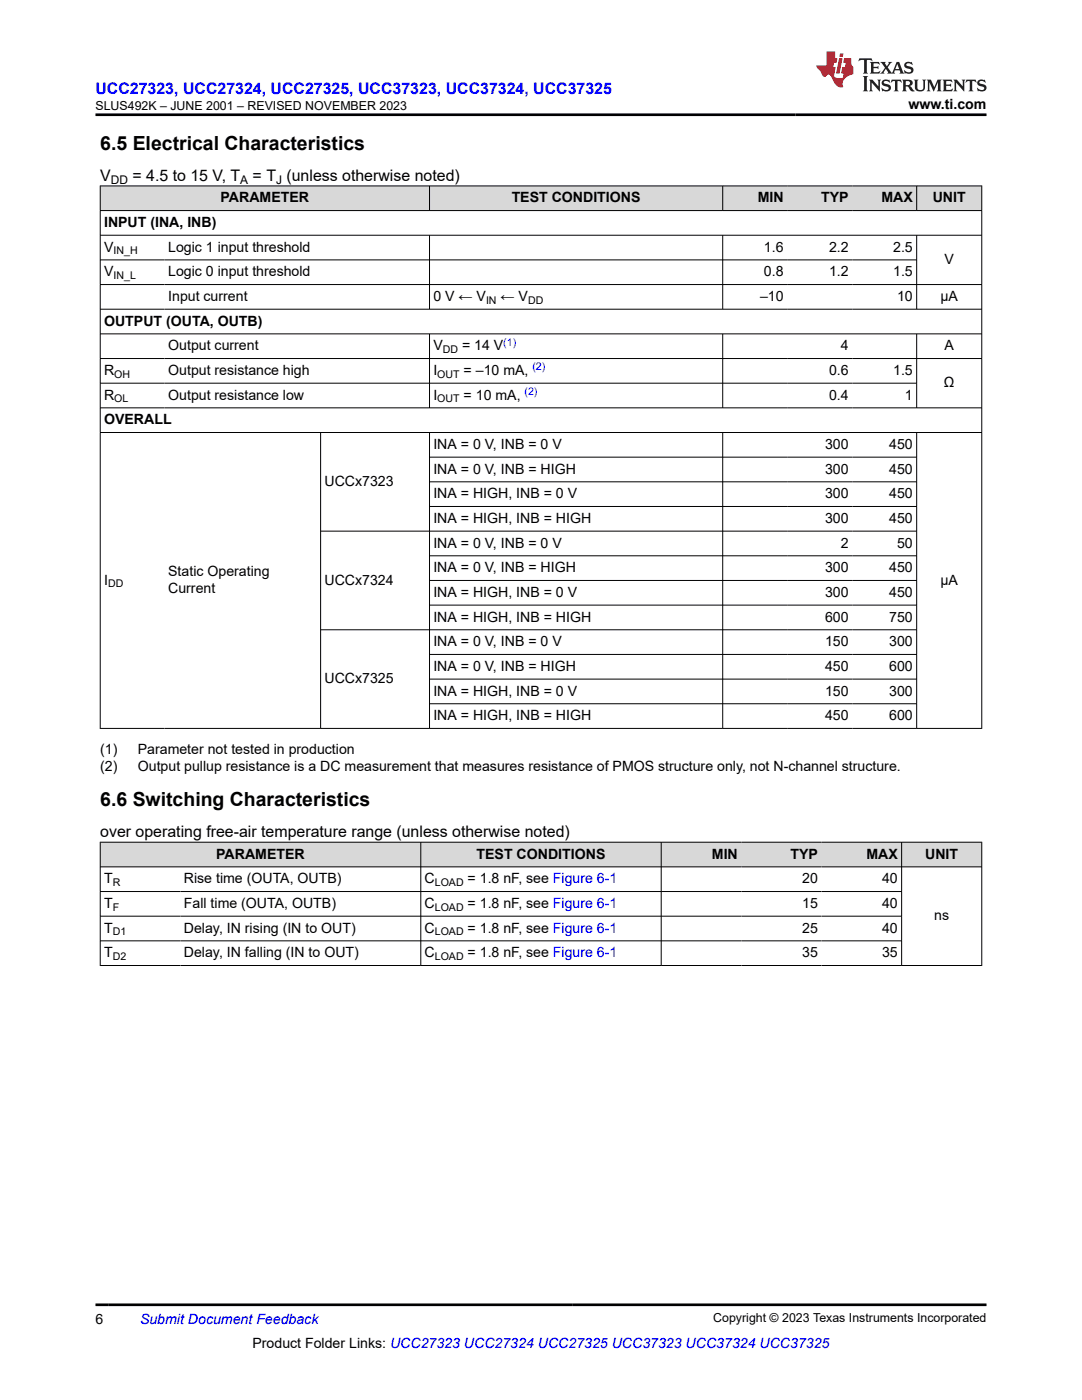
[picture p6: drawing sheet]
<svg xmlns="http://www.w3.org/2000/svg" width="216mm" height="279mm" viewBox="0 0 216 279" stroke-linecap="round" stroke-linejoin="round" font-family="sans-serif">
<defs><g id="words">
<g font-size="3.9">
<text x="20" y="29.9">6.5 Electrical Characteristics</text>
<text x="20" y="160.9">6.6 Switching Characteristics</text>
</g>
<text font-size="3.2" fill="#00f" x="19" y="18.7">UCC27323, UCC27324, UCC27325, UCC37323, UCC37324, UCC37325</text>
<g font-size="3.2">
<text x="20" y="36.1">V</text>
<text x="26.4" y="36.1">= 4.5 to 15 V, T</text>
<text x="50.4" y="36.1">= T (unless otherwise noted)</text>
<text x="20" y="167">over operating free-air temperature range (unless otherwise noted)</text>
</g>
<g font-size="2.8">
<text x="181.3" y="21.8">www.ti.com</text>
<text x="44" y="40.4">PARAMETER</text>
<text x="102.1" y="40.4">TEST CONDITIONS</text>
<text x="151.2" y="40.4">MIN</text>
<text x="163.9" y="40.4">TYP</text>
<text x="175.9" y="40.4">MAX</text>
<text x="186.1" y="40.4">UNIT</text>
<text x="20.8" y="45.3">INPUT (INA, INB)</text>
<text x="20.8" y="50.2">V</text>
<text x="33.6" y="50.2">Logic 1 input threshold</text>
<text x="152.4" y="50.2">1.6</text>
<text x="165.4" y="50.2">2.2</text>
<text x="178.2" y="50.2">2.5</text>
<text x="188.5" y="52.7">V</text>
<text x="20.8" y="55.1">V</text>
<text x="33.6" y="55.1">Logic 0 input threshold</text>
<text x="152.4" y="55.1">0.8</text>
<text x="165.4" y="55.1">1.2</text>
<text x="178.2" y="55.1">1.5</text>
<text x="20.8" y="65">OUTPUT (OUTA, OUTB)</text>
<text x="33.6" y="60.1">Input current</text>
<text x="86.5" y="60.1">0 V ← V</text>
<text x="99.9" y="60.1">← V</text>
<text x="151.7" y="60.1">–10</text>
<text x="179" y="60.1">10</text>
<text x="187.7" y="60.1">µA</text>
<text x="33.6" y="69.9">Output current</text>
<text x="86.5" y="69.9">V</text>
<text x="92.2" y="69.9">= 14 V</text>
<text x="167.8" y="69.9">4</text>
<text x="188.5" y="69.9">A</text>
<text x="20.8" y="74.8">R</text>
<text x="33.6" y="74.8">Output resistance high</text>
<text x="86.5" y="74.8">I</text>
<text x="92.5" y="74.8">= –10 mA,</text>
<text x="165.4" y="74.8">0.6</text>
<text x="178.2" y="74.8">1.5</text>
<text x="188.4" y="77.3">Ω</text>
<text x="20.8" y="79.7">R</text>
<text x="33.6" y="79.7">Output resistance low</text>
<text x="86.5" y="79.7">I</text>
<text x="92.5" y="79.7">= 10 mA,</text>
<text x="165.4" y="79.7">0.4</text>
<text x="180.6" y="79.7">1</text>
<text x="20.8" y="84.7">OVERALL</text>
<text x="86.5" y="89.6">INA = 0 V, INB = 0 V</text>
<text x="164.6" y="89.6">300</text>
<text x="177.4" y="89.6">450</text>
<text x="86.5" y="94.5">INA = 0 V, INB = HIGH</text>
<text x="164.6" y="94.5">300</text>
<text x="177.4" y="94.5">450</text>
<text x="64.7" y="97">UCCx7323</text>
<text x="86.5" y="99.4">INA = HIGH, INB = 0 V</text>
<text x="164.6" y="99.4">300</text>
<text x="177.4" y="99.4">450</text>
<text x="86.5" y="104.4">INA = HIGH, INB = HIGH</text>
<text x="164.6" y="104.4">300</text>
<text x="177.4" y="104.4">450</text>
<text x="86.5" y="109.3">INA = 0 V, INB = 0 V</text>
<text x="167.8" y="109.3">2</text>
<text x="179" y="109.3">50</text>
<text x="20.8" y="116.7">I</text>
<text x="33.6" y="115">Static Operating</text>
<text x="33.6" y="118.3">Current</text>
<text x="64.7" y="116.7">UCCx7324</text>
<text x="86.5" y="114.2">INA = 0 V, INB = HIGH</text>
<text x="86.5" y="119.1">INA = HIGH, INB = 0 V</text>
<text x="164.6" y="114.2">300</text>
<text x="164.6" y="119.1">300</text>
<text x="177.4" y="114.2">450</text>
<text x="177.4" y="119.1">450</text>
<text x="187.7" y="116.7">µA</text>
<text x="86.5" y="124">INA = HIGH, INB = HIGH</text>
<text x="164.6" y="124">600</text>
<text x="177.4" y="124">750</text>
<text x="86.5" y="129">INA = 0 V, INB = 0 V</text>
<text x="164.6" y="129">150</text>
<text x="177.4" y="129">300</text>
<text x="64.7" y="136.3">UCCx7325</text>
<text x="86.5" y="133.9">INA = 0 V, INB = HIGH</text>
<text x="164.6" y="133.9">450</text>
<text x="177.4" y="133.9">600</text>
<text x="86.5" y="138.8">INA = HIGH, INB = 0 V</text>
<text x="86.5" y="143.7">INA = HIGH, INB = HIGH</text>
<text x="164.6" y="138.8">150</text>
<text x="164.6" y="143.7">450</text>
<text x="177.4" y="138.8">300</text>
<text x="177.4" y="143.7">600</text>
<text x="20" y="150.5">(1)</text>
<text x="20" y="153.9">(2)</text>
<text x="27.5" y="150.5">Parameter not tested in production</text>
<text x="27.5" y="153.9">Output pullup resistance is a DC measurement that measures resistance of PMOS structure only, not N-channel structure.</text>
<text x="43.2" y="171.4">PARAMETER</text>
<text x="95.1" y="171.4">TEST CONDITIONS</text>
<text x="142" y="171.4">MIN</text>
<text x="157.7" y="171.4">TYP</text>
<text x="172.9" y="171.4">MAX</text>
<text x="184.6" y="171.4">UNIT</text>
<text x="20.8" y="176.3">T</text>
<text x="36.7" y="176.3">Rise time (OUTA, OUTB)</text>
<text x="84.7" y="176.3">C</text>
<text x="93.3" y="176.3">= 1.8 nF, see Figure 6-1</text>
<text x="160.1" y="176.3">20</text>
<text x="176" y="176.3">40</text>
<text x="20.8" y="181.2">T</text>
<text x="36.7" y="181.2">Fall time (OUTA, OUTB)</text>
<text x="84.7" y="181.2">C</text>
<text x="93.3" y="181.2">= 1.8 nF, see Figure 6-1</text>
<text x="160.1" y="181.2">15</text>
<text x="176" y="181.2">40</text>
<text x="186.4" y="183.7">ns</text>
<text x="20.8" y="186.1">T</text>
<text x="20.8" y="191">T</text>
<text x="36.7" y="186.1">Delay, IN rising (IN to OUT)</text>
<text x="36.7" y="191">Delay, IN falling (IN to OUT)</text>
<text x="84.7" y="186.1">C</text>
<text x="84.7" y="191">C</text>
<text x="93.3" y="186.1">= 1.8 nF, see Figure 6-1</text>
<text x="93.3" y="191">= 1.8 nF, see Figure 6-1</text>
<text x="160.1" y="186.1">25</text>
<text x="160.1" y="191">35</text>
<text x="176" y="186.1">40</text>
<text x="176" y="191">35</text>
<text x="19" y="264.2">6</text>
<text x="50.4" y="269">Product Folder Links: UCC27323 UCC27324 UCC27325 UCC37323 UCC37324 UCC37325</text>
</g>
<text font-size="2.8" fill="#00f" x="27.9" y="264.2">Submit Document Feedback</text>
<g font-size="2.5">
<text x="19" y="21.9">SLUS492K – JUNE 2001 – REVISED NOVEMBER 2023</text>
<text x="142.3" y="263.9">Copyright © 2023 Texas Instruments Incorporated</text>
</g>
<g font-size="2.4">
<text x="22.1" y="36.7">DD</text>
<text x="47.9" y="36.7">A</text>
<text x="55.1" y="36.7">J</text>
</g>
<g font-size="2.1">
<text x="22.6" y="50.8">IN_H</text>
<text x="22.6" y="55.7">IN_L</text>
<text x="97" y="60.6">IN</text>
<text x="105.4" y="60.6">DD</text>
<text x="88.4" y="70.5">DD</text>
<text x="22.8" y="75.4">OH</text>
<text x="87.3" y="75.4">OUT</text>
<text x="22.8" y="80.3">OL</text>
<text x="87.3" y="80.3">OUT</text>
<text x="21.6" y="117.2">DD</text>
<text x="22.5" y="176.8">R</text>
<text x="86.8" y="176.8">LOAD</text>
<text x="22.5" y="181.8">F</text>
<text x="86.8" y="181.8">LOAD</text>
<text x="22.5" y="186.7">D1</text>
<text x="22.5" y="191.6">D2</text>
<text x="86.8" y="186.7">LOAD</text>
<text x="86.8" y="191.6">LOAD</text>
</g>
<g font-size="2.1" fill="#00f">
<text x="100.4" y="69">(1)</text>
<text x="106.2" y="73.9">(2)</text>
<text x="104.7" y="78.8">(2)</text>
</g>
</g></defs>
<g fill="#d8d8d8">
<path d="M20 37.1h175.9v4.9h-175.9z" fill-rule="evenodd"/>
<path d="M20.1 37.2h65.5v4.8h-65.5z" fill-rule="evenodd"/>
<path d="M85.8 37.2h58.3v4.8h-58.3z" fill-rule="evenodd"/>
<path d="M144.3 37.2h12.8v4.8h-12.8z" fill-rule="evenodd"/>
<path d="M157.1 37.2h13v4.8h-13z" fill-rule="evenodd"/>
<path d="M170.1 37.2h12.8v4.8h-12.8z" fill-rule="evenodd"/>
<path d="M183 37.2h12.8v4.8h-12.8z" fill-rule="evenodd"/>
</g>
<g fill="none" stroke="#000" stroke-width=".2">
<path d="M19.9 37.1h176.1M20 37v108.4M85.7 37v5.1M144.2 37v5.1M182.9 37v5.1M195.9 37v108.4M19.9 42h176.1M19.9 46.9h176.1M19.9 51.9h163.1M85.7 46.9v14.9M144.2 46.9v14.9M182.9 46.9v14.9"/>
<path d="M196 56.8h-176.1M19.9 61.7h176.1M19.9 66.6h176.1M19.9 71.6h176.1M19.9 76.5h163.1M85.7 66.6v14.9M144.2 66.6v14.9M182.9 66.6v14.9M19.9 86.3h176.1M64 86.3v59.1M85.7 86.3v59.1M85.7 91.2h97.3"/>
<path d="M85.7 96.2h97.3M144.2 86.3v59.1M182.9 86.3v59.1M196 81.4h-176.1M64 106h119M85.7 101.1h97.3M85.7 110.9h97.3M85.7 115.8h97.3M64 125.7h119M85.7 120.8h97.3M85.7 130.6h97.3M85.7 135.5h97.3"/>
<path d="M19.9 145.4h176.1M85.7 140.4h97.3"/>
</g>
<g fill="#d8d8d8">
<path d="M20 168.1h175.9v4.9h-175.9z" fill-rule="evenodd"/>
<path d="M20.1 168.1h63.8v4.8h-63.8z" fill-rule="evenodd"/>
<path d="M84 168.1h47.9v4.8h-47.9z" fill-rule="evenodd"/>
<path d="M132 168.1h15.9v4.8h-15.9z" fill-rule="evenodd"/>
<path d="M147.9 168.1h16v4.8h-16z" fill-rule="evenodd"/>
<path d="M163.9 168.1h15.9v4.8h-15.9z" fill-rule="evenodd"/>
<path d="M180 168.1h15.8v4.8h-15.8z" fill-rule="evenodd"/>
</g>
<path d="M19.9 168.1h176.1M19.9 173h176.1M19.9 177.9h160.1M20 168v24.7M84 168v24.7M131.9 168v24.7M179.9 168v24.7M195.9 168v24.7M19.9 182.8h160.1M19.9 187.8h160.1M196 192.7h-176.1" fill="none" stroke="#000" stroke-width=".2"/>
<path d="M171.5 11.6l-.2 .6 .5-.2h.6v.1v2.2l-.2 .4h1l-.2-.4v-2.2v-.1h.5l.5 .2-.1-.6zM173.6 12.4l.2 .3v1.6l-.2 .4h1.9l.1-.6a1.08 1.08 0 0 1-1.3 .2v-.7h.6l.4 .2v-.7l-.4 .2h-.6v-.5l.2-.2a1 1 0 0 1 1 .3l-.1-.5zM175.7 12.4l.9 1.1-1 1.2h.9l-.2-.2 .5-.8 .4 .8-.2 .2h1.6l-.2-.2 .2-.5h.9l.1 .5-.1 .2h.9l-.2-.4-.8-1.9h-.5l-.9 2.1-.9-1.1 .9-1h-.8l.2 .2-.4 .6-.4-.6 .2-.2zM179 12.8l.4 1h-.7zM180.7 12.5a.65 .65 0 0 0-.2 .7 .65 .65 0 0 0 .6 .5l.6 .1 .1 .3a.79 .79 0 0 1-.7 .4 .79 .79 0 0 1-.7-.5l.1 .7 .2-.1a.93 .93 0 0 0 1.1 0 .93 .93 0 0 0 .4-.9 1.46 1.46 0 0 0-1.2-.6l-.1-.3a1.09 1.09 0 0 1 1.2 .2l-.2-.6-.1 .1-.5-.2zM172.2 15.2l.2 .4v2.2l-.2 .4h1l-.2-.4v-2.2l.2-.4zM173.4 15.9l.2 .4v1.5l-.2 .4h.8l-.3-.4 .1-1.3 1.6 1.8v-2l.2-.4h-.7l.1 .2 .1 1.1-1.2-1.3zM176.2 16a.65 .65 0 0 0-.2 .8 .65 .65 0 0 0 .6 .4l.6 .2 .1 .2a.79 .79 0 0 1-.7 .4 .79 .79 0 0 1-.7-.5l.1 .7 .2-.1a.93 .93 0 0 0 1.1 .1 .93 .93 0 0 0 .4-1 1.46 1.46 0 0 0-1.2-.5l-.1-.4a1.09 1.09 0 0 1 1.2 .2l-.1-.6-.2 .1-.5-.1zM177.9 15.9l-.1 .6a.63 .63 0 0 1 .8-.3v1.6l-.3 .4h1l-.2-.4v-1.6a.66 .66 0 0 1 .8 .3l-.1-.6zM180 15.9l.2 .4v1.5l-.2 .4h1l-.2-.2-.1-.7h.5l.1 .2a.79 .79 0 0 0 1.2 .6l-1-.9a.61 .61 0 0 0 .6-.6 .61 .61 0 0 0-.5-.7zM180.8 16.2h.1a.47 .47 0 0 1 .5 .1 .47 .47 0 0 1 .1 .5l-.1 .1-.7 .1zM182.3 15.9l.2 .2a2.27 2.27 0 0 0 .4 2 1.04 1.04 0 0 0 1.7-.7v-1.3l.2-.2h-.8l.2 .4v1.1a.6 .6 0 0 1-.6 .6 .6 .6 0 0 1-.6-.6v-1.1l.3-.4zM184.9 15.9l.2 .4v1.5l-.2 .4h.8l-.3-.4v-1.4l.9 1.9 .9-1.9v1.4l-.3 .4h1l-.2-.4v-1.5l.2-.4h-.8l-.7 1.5-.6-1.5zM188.1 15.9l.2 .4v1.5l-.2 .4h1.9l.1-.6a1.09 1.09 0 0 1-1.3 .2v-.7h.6l.4 .2v-.6l-.4 .2h-.6v-.6l.2-.1a1.01 1.01 0 0 1 1 .3l-.1-.6zM190.2 15.9l.3 .4v1.5l-.3 .4h.8l-.2-.4v-1.3l1.6 1.8v-2l.2-.4h-.7l.2 .2v1.1l-1.2-1.3zM192.8 15.9l-.1 .6a.63 .63 0 0 1 .8-.3v1.6l-.3 .4h1l-.2-.4v-1.6a.66 .66 0 0 1 .8 .3l-.1-.6zM195.2 16a.65 .65 0 0 0-.2 .8 .65 .65 0 0 0 .6 .4l.6 .2 .2 .2a.79 .79 0 0 1-.7 .4 .79 .79 0 0 1-.7-.5l.1 .7 .2-.1a.93 .93 0 0 0 1 .1 .93 .93 0 0 0 .5-1 1.46 1.46 0 0 0-1.3-.5v-.4a1.09 1.09 0 0 1 1.2 .2l-.2-.6-.2 .1-.5-.1z" fill="#231f20"/>
<path d="M164.9 10.3v2.7h-2l.1 .4 .8 1a.95 .95 0 0 0 1 .9 .59 .59 0 0 1 .5-.4 .59 .59 0 0 1 .5 .3l.4 .8a1.59 1.59 0 0 0 2.1 1.4 1.61 1.61 0 0 1 1-2.3l1-.3-.1-1.5a1.59 1.59 0 0 1-.3-1.7h-1.5l-.2 .9h.6l-.2 .9h-.5l-.2 .9v.3l.4 .1-.1 .9h-.7a.73 .73 0 0 1-1-.7l.3-1.5h-.5l.1-.9h.5l.2-.9h-.5v-1.3zM167.4 11.6l-.6 3.1h.7l.6-3.1zM167.6 10.7l-.1 .6h.7l.1-.6z" fill="#ed1c24"/>
<path d="M19 22.9h177.8M19 260.4h177.8" fill="none" stroke="#000" stroke-width=".53"/>
<use href="#words"/>
</svg>
